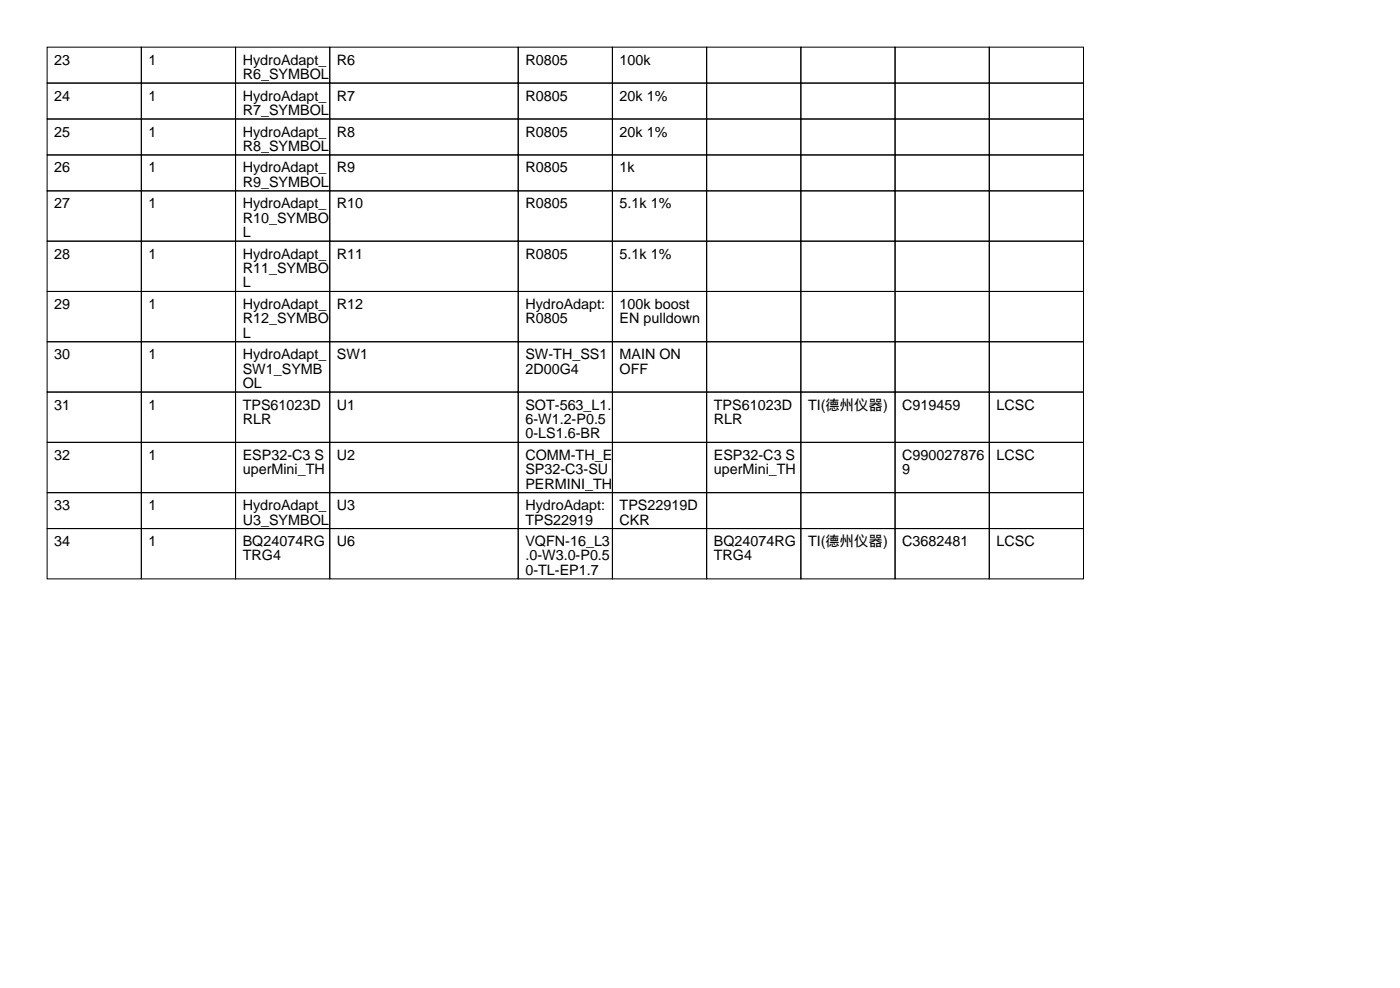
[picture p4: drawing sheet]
<svg xmlns="http://www.w3.org/2000/svg" width="297mm" height="210mm" viewBox="0 0 297 210" stroke-linecap="round" stroke-linejoin="round" font-family="sans-serif">
<defs><g id="words">
<g font-size="3">
<text x="11.5" y="13.7">23</text>
<text x="31.5" y="13.7">1</text>
<text x="51.5" y="13.7">HydroAdapt_</text>
<text x="51.5" y="16.8">R6_SYMBOL</text>
<text x="71.5" y="13.7">R6</text>
<text x="111.5" y="13.7">R0805</text>
<text x="131.5" y="13.7">100k</text>
<text x="11.5" y="21.3">24</text>
<text x="31.5" y="21.3">1</text>
<text x="51.5" y="21.3">HydroAdapt_</text>
<text x="71.5" y="21.3">R7</text>
<text x="111.5" y="21.3">R0805</text>
<text x="131.5" y="21.3">20k 1%</text>
<text x="11.5" y="29">25</text>
<text x="31.5" y="29">1</text>
<text x="51.5" y="24.4">R7_SYMBOL</text>
<text x="51.5" y="29">HydroAdapt_</text>
<text x="71.5" y="29">R8</text>
<text x="111.5" y="29">R0805</text>
<text x="131.5" y="29">20k 1%</text>
<text x="51.5" y="32">R8_SYMBOL</text>
<text x="11.5" y="36.6">26</text>
<text x="31.5" y="36.6">1</text>
<text x="51.5" y="36.6">HydroAdapt_</text>
<text x="51.5" y="39.6">R9_SYMBOL</text>
<text x="71.5" y="36.6">R9</text>
<text x="111.5" y="36.6">R0805</text>
<text x="131.5" y="36.6">1k</text>
<text x="11.5" y="44.2">27</text>
<text x="31.5" y="44.2">1</text>
<text x="51.5" y="44.2">HydroAdapt_</text>
<text x="51.5" y="47.2">R10_SYMBO</text>
<text x="71.5" y="44.2">R10</text>
<text x="111.5" y="44.2">R0805</text>
<text x="131.5" y="44.2">5.1k 1%</text>
<text x="51.5" y="50.3">L</text>
<text x="11.5" y="54.9">28</text>
<text x="31.5" y="54.9">1</text>
<text x="51.5" y="54.9">HydroAdapt_</text>
<text x="51.5" y="57.9">R11_SYMBO</text>
<text x="71.5" y="54.9">R11</text>
<text x="111.5" y="54.9">R0805</text>
<text x="131.5" y="54.9">5.1k 1%</text>
<text x="11.5" y="65.5">29</text>
<text x="31.5" y="65.5">1</text>
<text x="51.5" y="61">L</text>
<text x="51.5" y="65.5">HydroAdapt_</text>
<text x="71.5" y="65.5">R12</text>
<text x="111.5" y="65.5">HydroAdapt:</text>
<text x="131.5" y="65.5">100k boost</text>
<text x="51.5" y="68.6">R12_SYMBO</text>
<text x="51.5" y="71.6">L</text>
<text x="111.5" y="68.6">R0805</text>
<text x="131.5" y="68.6">EN pulldown</text>
<text x="11.5" y="76.2">30</text>
<text x="31.5" y="76.2">1</text>
<text x="51.5" y="76.2">HydroAdapt_</text>
<text x="71.5" y="76.2">SW1</text>
<text x="111.5" y="76.2">SW-TH_SS1</text>
<text x="131.5" y="76.2">MAIN ON</text>
<text x="51.5" y="79.3">SW1_SYMB</text>
<text x="51.5" y="82.3">OL</text>
<text x="111.5" y="79.3">2D00G4</text>
<text x="131.5" y="79.3">OFF</text>
<text x="11.5" y="86.9">31</text>
<text x="31.5" y="86.9">1</text>
<text x="51.5" y="86.9">TPS61023D</text>
<text x="51.5" y="89.9">RLR</text>
<text x="71.5" y="86.9">U1</text>
<text x="111.5" y="86.9">SOT-563_L1.</text>
<text x="111.5" y="89.9">6-W1.2-P0.5</text>
<text x="151.5" y="86.9">TPS61023D</text>
<text x="151.5" y="89.9">RLR</text>
<text x="171.5" y="86.9">TI(德州仪器)</text>
<text x="191.5" y="86.9">C919459</text>
<text x="211.5" y="86.9">LCSC</text>
<text x="111.5" y="93">0-LS1.6-BR</text>
<text x="11.5" y="97.5">32</text>
<text x="31.5" y="97.5">1</text>
<text x="51.5" y="97.5">ESP32-C3 S</text>
<text x="51.5" y="100.6">uperMini_TH</text>
<text x="71.5" y="97.5">U2</text>
<text x="111.5" y="97.5">COMM-TH_E</text>
<text x="111.5" y="100.6">SP32-C3-SU</text>
<text x="151.5" y="97.5">ESP32-C3 S</text>
<text x="151.5" y="100.6">uperMini_TH</text>
<text x="191.5" y="97.5">C990027876</text>
<text x="191.5" y="100.6">9</text>
<text x="211.5" y="97.5">LCSC</text>
<text x="111.5" y="103.6">PERMINI_TH</text>
<text x="11.5" y="108.2">33</text>
<text x="31.5" y="108.2">1</text>
<text x="51.5" y="108.2">HydroAdapt_</text>
<text x="51.5" y="111.3">U3_SYMBOL</text>
<text x="71.5" y="108.2">U3</text>
<text x="111.5" y="108.2">HydroAdapt:</text>
<text x="111.5" y="111.3">TPS22919</text>
<text x="131.5" y="108.2">TPS22919D</text>
<text x="131.5" y="111.3">CKR</text>
<text x="11.5" y="115.8">34</text>
<text x="31.5" y="115.8">1</text>
<text x="51.5" y="115.8">BQ24074RG</text>
<text x="51.5" y="118.9">TRG4</text>
<text x="71.5" y="115.8">U6</text>
<text x="111.5" y="115.8">VQFN-16_L3</text>
<text x="111.5" y="118.9">.0-W3.0-P0.5</text>
<text x="151.5" y="115.8">BQ24074RG</text>
<text x="151.5" y="118.9">TRG4</text>
<text x="171.5" y="115.8">TI(德州仪器)</text>
<text x="191.5" y="115.8">C3682481</text>
<text x="211.5" y="115.8">LCSC</text>
<text x="111.5" y="121.9">0-TL-EP1.7</text>
</g>
</g></defs>
<g fill="none" stroke="#000" stroke-width=".21">
<path d="M10 10h20v7.6h-20zM10 17.6h20v7.6h-20zM30 10h20v7.6h-20zM30 17.6h20v7.6h-20zM50 10h20v7.6h-20zM50 17.6h20v7.6h-20zM70 10h40v7.6h-40zM70 17.6h40v7.6h-40zM110 10h20v7.6h-20zM110 17.6h20v7.6h-20zM130 10h20v7.6h-20zM130 17.6h20v7.6h-20z"/>
<path d="M150 10h20v7.6h-20zM150 17.6h20v7.6h-20zM170 10h20v7.6h-20zM170 17.6h20v7.6h-20zM190 10h20v7.6h-20zM190 17.6h20v7.6h-20zM210 10h20v7.6h-20zM210 17.6h20v7.6h-20zM10 25.2h20v7.7h-20zM10 32.9h20v7.6h-20zM30 25.2h20v7.7h-20zM30 32.9h20v7.6h-20z"/>
<path d="M50 25.2h20v7.7h-20zM50 32.9h20v7.6h-20zM70 25.2h40v7.7h-40zM70 32.9h40v7.6h-40zM110 25.2h20v7.7h-20zM110 32.9h20v7.6h-20zM130 25.2h20v7.7h-20zM130 32.9h20v7.6h-20zM150 25.2h20v7.7h-20zM150 32.9h20v7.6h-20zM170 25.2h20v7.7h-20zM170 32.9h20v7.6h-20z"/>
<path d="M190 25.2h20v7.7h-20zM190 32.9h20v7.6h-20zM210 25.2h20v7.7h-20zM210 32.9h20v7.6h-20zM10 40.5h20v10.6h-20zM10 51.1h20v10.7h-20zM30 40.5h20v10.6h-20zM30 51.1h20v10.7h-20zM50 40.5h20v10.6h-20zM50 51.1h20v10.7h-20zM70 40.5h40v10.6h-40zM70 51.1h40v10.7h-40z"/>
<path d="M110 40.5h20v10.6h-20zM110 51.1h20v10.7h-20zM130 40.5h20v10.6h-20zM130 51.1h20v10.7h-20zM150 40.5h20v10.6h-20zM150 51.1h20v10.7h-20zM170 40.5h20v10.6h-20zM170 51.1h20v10.7h-20zM190 40.5h20v10.6h-20zM190 51.1h20v10.7h-20zM210 40.5h20v10.6h-20zM210 51.1h20v10.7h-20z"/>
<path d="M10 61.8h20v10.7h-20zM10 72.5h20v10.7h-20zM30 61.8h20v10.7h-20zM30 72.5h20v10.7h-20zM50 61.8h20v10.7h-20zM50 72.5h20v10.7h-20zM70 61.8h40v10.7h-40zM70 72.5h40v10.7h-40zM110 61.8h20v10.7h-20zM110 72.5h20v10.7h-20zM130 61.8h20v10.7h-20zM130 72.5h20v10.7h-20z"/>
<path d="M150 61.8h20v10.7h-20zM150 72.5h20v10.7h-20zM170 61.8h20v10.7h-20zM170 72.5h20v10.7h-20zM190 61.8h20v10.7h-20zM190 72.5h20v10.7h-20zM210 61.8h20v10.7h-20zM210 72.5h20v10.7h-20zM10 83.2h20v10.6h-20zM10 93.8h20v10.7h-20zM30 83.2h20v10.6h-20zM30 93.8h20v10.7h-20z"/>
<path d="M50 83.2h20v10.6h-20zM50 93.8h20v10.7h-20zM70 83.2h40v10.6h-40zM70 93.8h40v10.7h-40zM110 83.2h20v10.6h-20zM110 93.8h20v10.7h-20zM130 83.2h20v10.6h-20zM130 93.8h20v10.7h-20zM150 83.2h20v10.6h-20zM150 93.8h20v10.7h-20zM170 83.2h20v10.6h-20zM170 93.8h20v10.7h-20z"/>
<path d="M190 83.2h20v10.6h-20zM190 93.8h20v10.7h-20zM210 83.2h20v10.6h-20zM210 93.8h20v10.7h-20zM10 104.5h20v7.6h-20zM10 112.1h20v10.7h-20zM30 104.5h20v7.6h-20zM30 112.1h20v10.7h-20zM50 104.5h20v7.6h-20zM50 112.1h20v10.7h-20zM70 104.5h40v7.6h-40zM70 112.1h40v10.7h-40z"/>
<path d="M110 104.5h20v7.6h-20zM110 112.1h20v10.7h-20zM130 104.5h20v7.6h-20zM130 112.1h20v10.7h-20zM150 104.5h20v7.6h-20zM150 112.1h20v10.7h-20zM170 104.5h20v7.6h-20zM170 112.1h20v10.7h-20zM190 104.5h20v7.6h-20zM190 112.1h20v10.7h-20zM210 104.5h20v7.6h-20zM210 112.1h20v10.7h-20z"/>
</g>
<use href="#words"/>
</svg>
